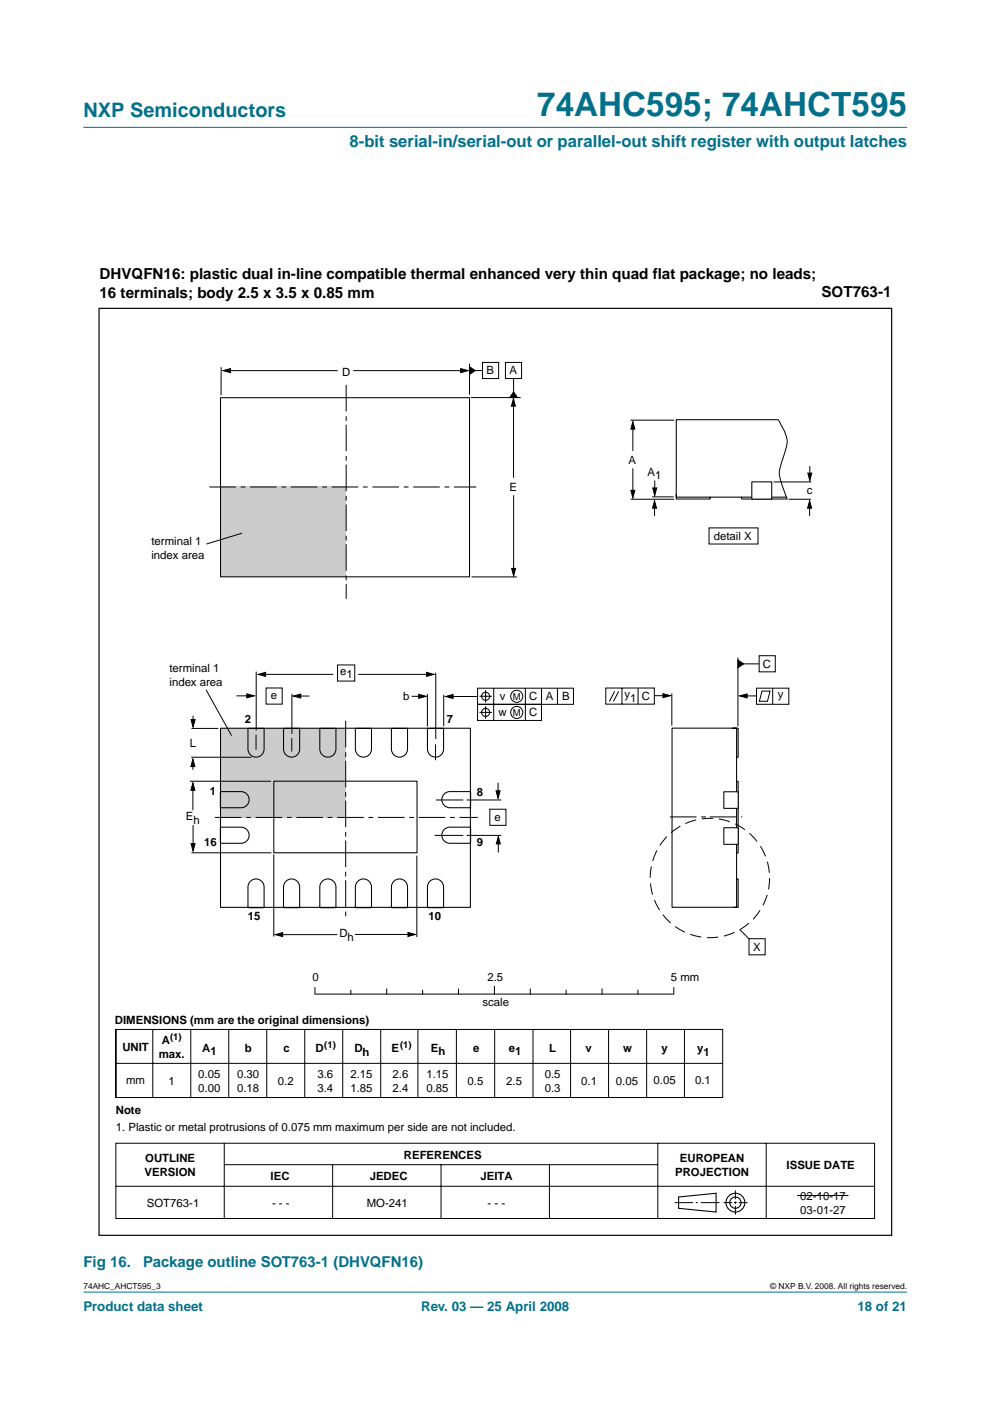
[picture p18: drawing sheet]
<svg xmlns="http://www.w3.org/2000/svg" width="210mm" height="297mm" viewBox="0 0 210 297" stroke-linecap="round" stroke-linejoin="round" font-family="sans-serif">
<defs><g id="words">
<text font-size="7.1" fill="#00708a" x="113.9" y="24.7">74AHC595; 74AHCT595</text>
<text font-size="4.2" fill="#00708a" x="17.7" y="24.9">NXP Semiconductors</text>
<text font-size="3.5" fill="#00708a" x="74.1" y="31.1">8-bit serial-in/serial-out or parallel-out shift register with output latches</text>
<g font-size="3.2">
<text x="21.1" y="59.2">DHVQFN16: plastic dual in-line compatible thermal enhanced very thin quad flat package; no leads;</text>
<text x="21.1" y="63.1">16 terminals; body 2.5 x 3.5 x 0.85 mm</text>
<text x="174.2" y="63">SOT763-1</text>
</g>
<g font-size="3.2" fill="#00708a">
<text x="17.7" y="268.7">Fig 16.</text>
<text x="30.4" y="268.7">Package outline SOT763-1 (DHVQFN16)</text>
</g>
<g font-size="2.8" fill="#00708a">
<text x="17.7" y="278">Product data sheet</text>
<text x="89.3" y="278">Rev. 03 — 25 April 2008</text>
<text x="181.8" y="278">18 of 21</text>
</g>
<g font-size="2.4">
<text x="72.5" y="79.6">D</text>
<text x="103.2" y="79.4">B</text>
<text x="108.1" y="79.4">A</text>
<text x="133.3" y="98.5">A</text>
<text x="137.3" y="100.8">A</text>
<text x="138.9" y="101.6">1</text>
<text x="108" y="104.1">E</text>
<text x="171" y="104.7">c</text>
<text x="32.1" y="115.5">terminal 1</text>
<text x="32.1" y="118.5">index area</text>
<text x="151.3" y="114.5">detail X</text>
<text x="35.9" y="142.5">terminal 1</text>
<text x="72.2" y="143">e</text>
<text x="73.5" y="143.8">1</text>
<text x="161.7" y="141.6">C</text>
<text x="35.9" y="145.5">index area</text>
<text x="57.5" y="148.3">e</text>
<text x="85.5" y="148.3">b</text>
<text x="106" y="148.3">v</text>
<text x="112.2" y="148.5">C</text>
<text x="115.7" y="148.5">A</text>
<text x="119.2" y="148.5">B</text>
<text x="132.4" y="148">y</text>
<text x="133.6" y="148.8">1</text>
<text x="136.1" y="148.5">C</text>
<text x="164.9" y="147.9">y</text>
<text x="51.9" y="153.4">2</text>
<text x="94.7" y="153.4">7</text>
<text x="105.7" y="151.8">w</text>
<text x="112.2" y="151.9">C</text>
<text x="40.3" y="158.3">L</text>
<text x="39.4" y="173.9">E</text>
<text x="44.5" y="168.6">1</text>
<text x="101.1" y="168.7">8</text>
<text x="104.9" y="174">e</text>
<text x="41" y="174.7">h</text>
<text x="43.3" y="179.4">16</text>
<text x="101.1" y="179.4">9</text>
<text x="52.6" y="195.1">15</text>
<text x="90.9" y="195.2">10</text>
<text x="72" y="198.8">D</text>
<text x="73.7" y="199.6">h</text>
<text x="159.7" y="201.6">X</text>
<text x="66.2" y="207.9">0</text>
<text x="103.4" y="207.9">2.5</text>
<text x="142.2" y="207.9">5 mm</text>
<text x="102.3" y="213.3">scale</text>
<text x="24.4" y="217.1">DIMENSIONS (mm are the original dimensions)</text>
<text x="34.3" y="221.4">A</text>
<text x="26" y="222.8">UNIT</text>
<text x="33.7" y="224.3">max.</text>
<text x="42.9" y="223">A</text>
<text x="44.6" y="223.6">1</text>
<text x="51.9" y="223">b</text>
<text x="60.1" y="223">c</text>
<text x="66.9" y="223.1">D</text>
<text x="75.1" y="223.1">D</text>
<text x="76.9" y="223.9">h</text>
<text x="83" y="223.1">E</text>
<text x="91.3" y="223">Eh</text>
<text x="100.3" y="223">e</text>
<text x="107.9" y="223">e</text>
<text x="109.2" y="223.6">1</text>
<text x="116.4" y="223.1">L</text>
<text x="124.1" y="223.1">v</text>
<text x="132.2" y="223.1">w</text>
<text x="140.2" y="223">y</text>
<text x="147.8" y="223.1">y</text>
<text x="149.2" y="223.9">1</text>
<text x="26.7" y="229.7">mm</text>
<text x="35.7" y="230.1">1</text>
<text x="42" y="228.5">0.05</text>
<text x="42" y="231.5">0.00</text>
<text x="50.3" y="228.5">0.30</text>
<text x="50.3" y="231.5">0.18</text>
<text x="58.9" y="230.1">0.2</text>
<text x="67.3" y="228.5">3.6</text>
<text x="67.3" y="231.5">3.4</text>
<text x="74.3" y="228.5">2.15</text>
<text x="74.3" y="231.5">1.85</text>
<text x="83.3" y="228.5">2.6</text>
<text x="83.3" y="231.5">2.4</text>
<text x="90.4" y="228.5">1.15</text>
<text x="90.4" y="231.5">0.85</text>
<text x="99.1" y="230.1">0.5</text>
<text x="107.3" y="230.1">2.5</text>
<text x="115.5" y="228.5">0.5</text>
<text x="115.5" y="231.5">0.3</text>
<text x="123.2" y="230.1">0.1</text>
<text x="130.6" y="230.1">0.05</text>
<text x="138.6" y="229.9">0.05</text>
<text x="147.4" y="229.9">0.1</text>
<text x="24.6" y="236.2">Note</text>
<text x="24.6" y="239.8">1. Plastic or metal protrusions of 0.075 mm maximum per side are not included.</text>
<text x="85.6" y="245.6">REFERENCES</text>
<text x="30.6" y="249.3">VERSION</text>
<text x="30.8" y="246.3">OUTLINE</text>
<text x="57.4" y="250.2">IEC</text>
<text x="78.4" y="250.2">JEDEC</text>
<text x="101.9" y="250.2">JEITA</text>
<text x="143.2" y="249.3">PROJECTION</text>
<text x="144.2" y="246.3">EUROPEAN</text>
<text x="166.8" y="247.8">ISSUE DATE</text>
<text x="31.1" y="255.8">SOT763-1</text>
<text x="57.7" y="255.8">- - -</text>
<text x="77.8" y="255.8">MO-241</text>
<text x="103.4" y="255.8">- - -</text>
<text x="169.7" y="254.4">02-10-17</text>
<text x="169.7" y="257.3">03-01-27</text>
</g>
<g font-size="2">
<text x="108.8" y="148.4">M</text>
<text x="108.8" y="151.8">M</text>
<text x="36" y="220.6">(1)</text>
<text x="68.8" y="222.2">(1)</text>
<text x="84.8" y="222.2">(1)</text>
</g>
<g font-size="1.8">
<text x="17.7" y="273.4">74AHC_AHCT595_3</text>
<text x="163.3" y="273.4">© NXP B.V. 2008. All rights reserved.</text>
</g>
</g></defs>
<g fill="#00708a" stroke="#00708a" stroke-width=".21">
<path d="M17.7 273.9h174.6z"/>
<path d="M17.7 27h174.6z"/>
</g>
<g fill="#ccc">
<path d="M46.8 103.2h26.6v19.2h-26.6z"/>
<path d="M46.7 154.4h26.6v19h-26.6z"/>
</g>
<g fill="none" stroke="#000" stroke-width=".21">
<path d="M46.9 77.9v5.9M48.4 78.6h23.2M74.9 78.6h23.3M99.6 77.1l-.1 6.6M100.1 78.6h2.2M102.3 76.8h3.4v3.5h-3.4zM107.2 76.8h3.4v3.5h-3.4zM99.8 84.3h10.6M108.9 85.6v15.7M108.9 80.3v3.5M133.7 89.1h9.2M134.2 90.4v5.2"/>
<path d="M134.2 99.3v5.2M165 89l.8 1.3a5.7 5.7 0 0 1 .6 5.7l-.6 1.9a5.6 5.6 0 0 0 0 4.8l1.1 3.1M171.7 98.8v2M51.3 113l-7.5 2.3M108.9 105v15.9M133.7 105.8h9.2M138.3 105.3h4.5M138.8 107.1v2.3M138.8 101.9v2.1M150.3 111.9h10.4v3.4h-10.4zM164 102.2h8M167.2 105.8h4.7"/>
<path d="M171.7 107.1v2.3M100 122.3h9.6M156.5 139.5v14.5M161 139h3.4v3.4h-3.4zM40.6 154.4h5.7M40.9 151.7v1.7M43.7 146.2l5.4 9.8M50.1 147.5h3.1M54.3 155.8v3.2M54.3 142.4v12.5M55.7 143h15M56.4 145.9h3.4v3.4h-3.4z"/>
<path d="M61.9 147.1v8.5M63 147.6h2.6M71.6 141h3.6v3.4h-3.6zM76 143h14.7M87.3 147.6h2.1M90.6 147.2v6.9M92.3 157.8v3.4M92.4 142.6v14.1M94.1 147.3v6.7M95 147.7h6.2M101.3 145.9h20.3v3.4h-20.3zM101.3 149.3h13.5v3.5h-13.5z"/>
<path d="M101.7 147.6h2.6M101.7 151h2.6M103 146.3v2.7M103 149.7v2.7M104.7 145.9v6.9M111.4 145.9v6.8M114.8 145.9v3.4M118.2 146v3.3M128.4 145.9h10.3v3.4h-10.3zM130.3 146.6l-1.1 2.1M131.2 146.6l-1.1 2.1M131.9 145.9v3.4"/>
<path d="M135.3 145.9v3.4M138.7 147.5h2.5M142.4 147v6.9M157 140.8h3.9M157.3 147.5h3.1M160.4 145.9h6.9v3.4h-6.9zM161.6 146.5h1.7l-.6 2.2h-1.7zM163.8 145.9v3.4M40.3 165.6h17.2M40.5 160.5h12.8M40.9 161.7v1.5M40.9 166.7v5.1"/>
<path d="M40.9 175v4.6M92.1 177.1h6.1M92.4 169.6h5.8M98.9 169.6h7.4M98.9 177.1h7.4M103.9 171.6h3.4v3.4h-3.4zM105.6 165.9v2.9M105.7 178.3v2.4M40.6 180.8h17M58 181.1v17.5M59.1 198.2h12.4M75.2 198.1h12.1"/>
<path d="M88.4 181.4v17.3M156.9 197.1l1.9 1.9M158.8 199h3.4v3.4h-3.4zM24.6 218.3h128.6v14.4h-128.6zM24.6 218.3v14.4M32.4 218.3v14.4M40.4 218.3v14.4M48.5 218.3v14.4M56.6 218.3v14.4M64.6 218.3v14.4M66.8 209.4v1.4h76M72.7 218.3v14.4"/>
<path d="M74.4 209.9v.8M80.7 218.2v14.5M82 209.7v1M88.6 218.3v14.4M89.6 209.9v.8M96.8 218.3v14.4M97.2 209.7v1M104.8 209.1v1.6M104.9 218.3v14.4M112.4 209.7v1M113 218.3v14.4M120 209.9v.8"/>
<path d="M121 218.3v14.4M127.6 209.7v1M129 218.2v14.5M135.3 209.9v.8M137.1 218.2v14.5M142.9 209.4v1.3M145.1 218.3v14.5M24.6 225.5h128.6M24.6 242.4h160.8v15.9h-160.8zM24.6 251.5h160.8M47.5 242.4v15.9M47.6 246.9h91.8"/>
<path d="M70.5 246.9v11.4M93.5 246.9v11.4M116.5 246.9v11.4M139.5 242.4v15.9M143 255h3.9M147.5 255h.5M148.6 255h3.9M153.4 255h1.9M155.6 255h.6M155.9 252.4v1.9M155.9 254.7v.5M155.9 255.7v1.8"/>
<path d="M156.6 255h1.9M162.5 242.4v15.9"/>
<circle cx="103" cy="147.6" r=".86"/>
<circle cx="103" cy="151" r=".86"/>
<circle cx="109.6" cy="151" r="1.28"/>
<circle cx="109.6" cy="147.6" r="1.28"/>
<circle cx="69.5" cy="173.3" r="0"/>
</g>
<g fill="none" stroke="#000" stroke-width=".23">
<path d="M143.9 253.8l7.9-.8v4l-7.9-.8z"/>
<circle cx="155.9" cy="255" r="1.99"/>
<circle cx="155.9" cy="255" r="1.2"/>
</g>
<path d="M21 65.4h168v196.5h-168z" fill="none" stroke="#000" stroke-width=".25"/>
<g fill="#000" stroke="#000" stroke-width=".21">
<path d="M47.3 78.6l1.6-.4v.8zM97.7 78.2l1.6 .4-1.6 .4zM99.5 77.8l1.2 .8-1.2 .8zM108.9 83.1l.8 1.2h-1.6zM108.9 84.5l.4 1.6h-.9zM134.2 89.4l.4 1.6h-.8zM133.8 104h.8l-.4 1.6zM138.8 106.2l.4 1.6h-.8zM138.4 103.5h.8l-.4 1.5zM171.7 106.2l.4 1.6h-.9zM171.3 100.3h.8l-.4 1.6zM108.5 120.5h.8l-.4 1.6z"/>
<path d="M156.5 139.9l1.2 .9-1.2 .8zM40.5 152.6h.9l-.5 1.6zM52.3 147.1l1.6 .4-1.6 .5zM54.7 143l1.6-.4v.8zM62.2 147.6l1.6-.5v.9zM88.8 147.2l1.6 .4-1.6 .5zM90.4 142.6l1.6 .4-1.6 .4zM94.5 147.7l1.6-.5v.9zM140.6 147.1l1.6 .4-1.6 .4zM156.8 147.5l1.6-.4v.9zM40.5 178.9h.9l-.5 1.5zM40.9 160.9l.4 1.6h-.8z"/>
<path d="M40.9 166l.4 1.6h-.8zM105.2 167.7h.8l-.4 1.6zM105.7 177.3l.4 1.6h-.9zM58.4 198.2l1.5-.5v.9zM86.5 197.7l1.6 .4-1.6 .4z"/>
</g>
<path d="M44.4 103.3h56.6M45.6 173.3h55.7" fill="none" stroke="#000" stroke-width=".21" stroke-dasharray="5.6 1 1 1" stroke-linecap="butt"/>
<path d="M73.4 81.6v45.4M73.3 152.9v42M142 173.2h15.4" fill="none" stroke="#000" stroke-width=".21" stroke-dasharray="5.6 1 1 .8" stroke-linecap="butt"/>
<circle cx="150.5" cy="186.2" r="12.7" fill="none" stroke="#000" stroke-width=".21" stroke-dasharray="2.4 1.2" stroke-linecap="butt"/>
<g fill="none" stroke="#000" stroke-width=".22">
<path d="M46.8 84.3h52.8v38h-52.8zM46.8 154.4h52.9v38h-52.9zM52.6 154.4h3.4v4.4a1.71 1.71 0 0 1-1.7 1.7 1.71 1.71 0 0 1-1.7-1.7zM60.1 154.4h3.4v4.4a1.71 1.71 0 0 1-1.7 1.7 1.71 1.71 0 0 1-1.7-1.7zM67.8 154.4h3.4v4.4a1.71 1.71 0 0 1-1.7 1.7 1.71 1.71 0 0 1-1.7-1.7zM75.3 154.4h3.5v4.4a1.71 1.71 0 0 1-1.7 1.7 1.71 1.71 0 0 1-1.8-1.7zM83 154.4h3.4v4.4a1.71 1.71 0 0 1-1.7 1.7 1.71 1.71 0 0 1-1.7-1.7zM90.6 154.4h3.4v4.4a1.71 1.71 0 0 1-1.7 1.7 1.71 1.71 0 0 1-1.7-1.7zM142.5 154.4h13.7v38h-13.7zM155.3 154.4h1.2v6.1h-.3M46.7 167.8h4.4a1.71 1.71 0 0 1 1.7 1.7 1.71 1.71 0 0 1-1.7 1.8h-4.4zM46.7 175.4h4.4a1.71 1.71 0 0 1 1.7 1.7 1.71 1.71 0 0 1-1.7 1.7h-4.4z"/>
<path d="M58.1 165.6h30.3v15.2h-30.3zM94.2 168.3l.7-.4 .5-.1h4.4v3.5h-4.4a1.71 1.71 0 0 1-1.6-1.1 1.71 1.71 0 0 1 .4-1.9zM94.2 175.9l.7-.5h.5h4.4v3.4h-4.4a1.71 1.71 0 0 1-1.6-1.1 1.71 1.71 0 0 1 .4-1.8zM156.2 165.7h.3v15.1h-.3M53.1 186.9a1.71 1.71 0 0 1 1.8-.4 1.71 1.71 0 0 1 1.1 1.6v4.4h-3.4v-4.4v-.5zM60.6 186.9a1.71 1.71 0 0 1 1.9-.4 1.71 1.71 0 0 1 1 1.6v4.4h-3.4v-4.4l.1-.5zM68.3 186.9a1.71 1.71 0 0 1 1.9-.4 1.71 1.71 0 0 1 1 1.6v4.4h-3.4v-4.4l.1-.5zM75.8 186.9a1.71 1.71 0 0 1 1.9-.4 1.71 1.71 0 0 1 1.1 1.6v4.4h-3.5v-4.4l.1-.5zM83.5 186.9a1.71 1.71 0 0 1 1.9-.4 1.71 1.71 0 0 1 1 1.6v4.4h-3.4v-4.4v-.5zM91.1 186.9a1.71 1.71 0 0 1 1.9-.4 1.71 1.71 0 0 1 1 1.6v4.4h-3.4v-4.4l.1-.5zM156.2 186.4h.3v6h-.8"/>
</g>
<g fill="#fff" stroke="#000" stroke-width=".22">
<path d="M153.5 167.9h3v3.5h-3z"/>
<path d="M153.5 175.5h3v3.5h-3z"/>
</g>
<path d="M164.9 89h-21.5v16.4h23.4M143.4 104.8v1h7.2v-.4M157.2 105.4v.4h9.7" fill="none" stroke="#000" stroke-width=".22"/>
<path d="M159.4 102.2h4.2v3.6h-4.2z" fill="#fff" stroke="#000" stroke-width=".22"/>
<path d="M61.9 156.5v2.9M169 253.5h10.9" fill="none" stroke="#000" stroke-width=".21"/>
<use href="#words"/>
</svg>
